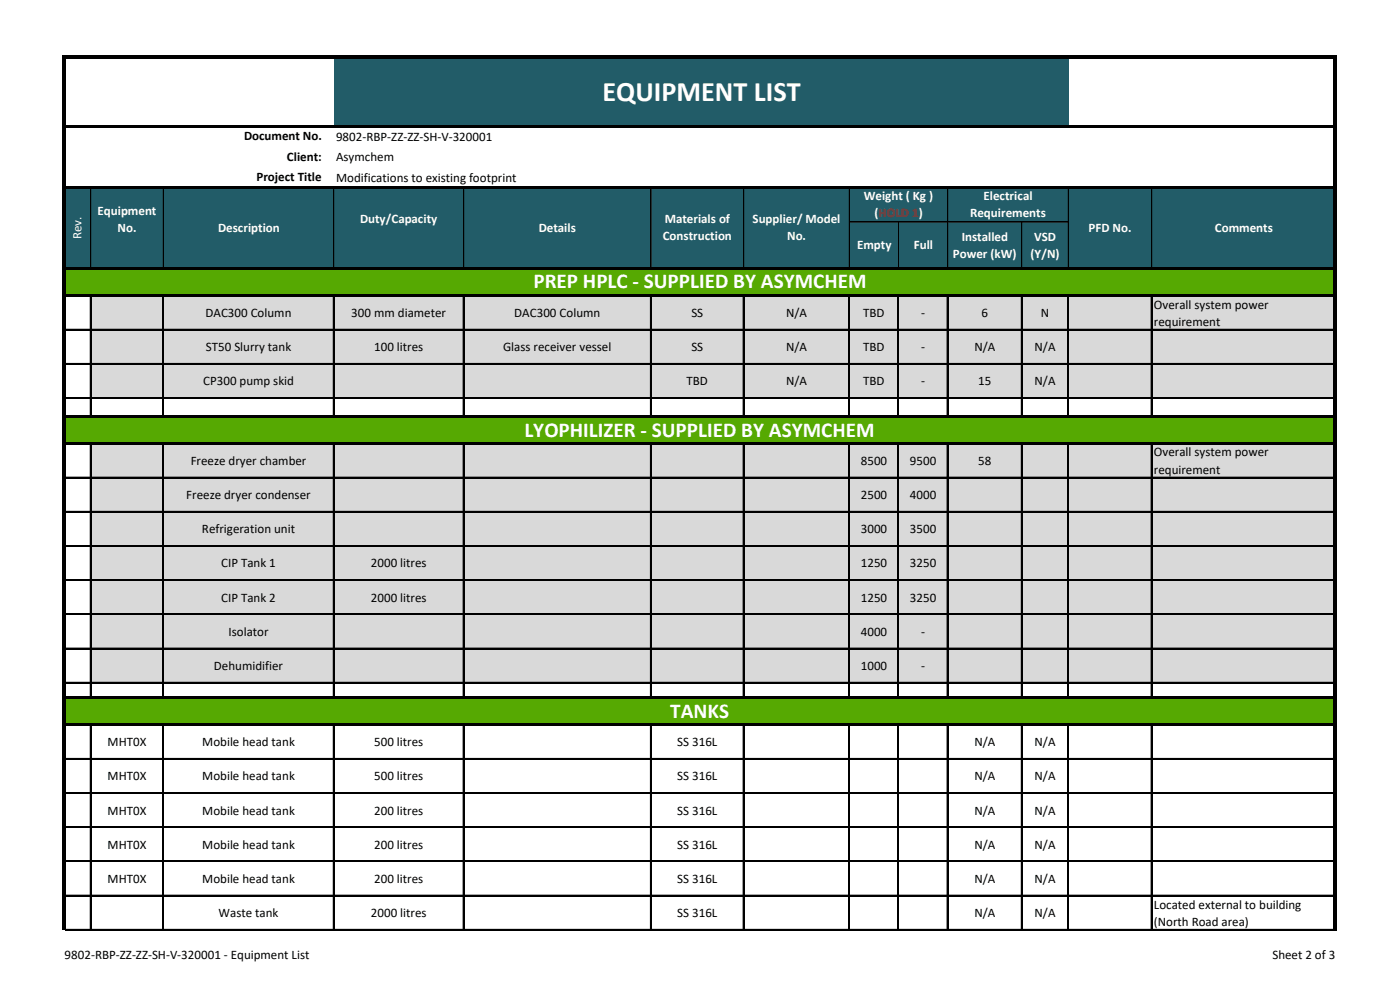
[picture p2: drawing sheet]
<svg xmlns="http://www.w3.org/2000/svg" width="420mm" height="297mm" viewBox="0 0 420 297" stroke-linecap="round" stroke-linejoin="round" font-family="sans-serif">
<defs><g id="words">
<text font-size="8.5" fill="#fff" x="180.7" y="30.2">EQUIPMENT LIST</text>
<g font-size="6.3" fill="#fff">
<text x="160" y="86.5">PREP HPLC - SUPPLIED BY ASYMCHEM</text>
<text x="157.3" y="130.8">LYOPHILIZER - SUPPLIED BY ASYMCHEM</text>
<text x="201.1" y="215.1">TANKS</text>
</g>
<g font-size="3.9">
<text x="73.2" y="42.1">Document No.</text>
<text x="100.8" y="42.3">9802-RBP-ZZ-ZZ-SH-V-320001</text>
<text x="86.1" y="48.2">Client:</text>
<text x="100.8" y="48.4">Asymchem</text>
<text x="76.9" y="54.4">Project Title</text>
<text x="100.8" y="54.5">Modifications to existing footprint</text>
<text x="61.6" y="95">DAC300 Column</text>
<text x="105.4" y="95">300 mm diameter</text>
<text x="154.3" y="95">DAC300 Column</text>
<text x="207.4" y="95">SS</text>
<text x="235.8" y="95">N/A</text>
<text x="259" y="95">TBD</text>
<text x="276.3" y="95">-</text>
<text x="294.4" y="95">6</text>
<text x="312.3" y="95">N</text>
<text x="346.2" y="92.5">Overall system power</text>
<text x="346.2" y="97.6">requirement</text>
<text x="61.8" y="105.3">ST50 Slurry tank</text>
<text x="112.2" y="105.3">100 litres</text>
<text x="150.9" y="105.3">Glass receiver vessel</text>
<text x="207.4" y="105.3">SS</text>
<text x="235.8" y="105.3">N/A</text>
<text x="259" y="105.3">TBD</text>
<text x="276.3" y="105.3">-</text>
<text x="292.3" y="105.3">N/A</text>
<text x="310.4" y="105.3">N/A</text>
<text x="60.9" y="115.5">CP300 pump skid</text>
<text x="206" y="115.5">TBD</text>
<text x="235.8" y="115.5">N/A</text>
<text x="259" y="115.5">TBD</text>
<text x="276.3" y="115.5">-</text>
<text x="293.4" y="115.5">15</text>
<text x="310.4" y="115.5">N/A</text>
<text x="346.2" y="136.8">Overall system power</text>
<text x="57.2" y="139.3">Freeze dryer chamber</text>
<text x="258.2" y="139.3">8500</text>
<text x="273" y="139.3">9500</text>
<text x="293.4" y="139.3">58</text>
<text x="346.2" y="141.9">requirement</text>
<text x="55.9" y="149.6">Freeze dryer condenser</text>
<text x="258.2" y="149.6">2500</text>
<text x="273" y="149.6">4000</text>
<text x="60.6" y="159.8">Refrigeration unit</text>
<text x="258.2" y="159.8">3000</text>
<text x="273" y="159.8">3500</text>
<text x="66.3" y="170.1">CIP Tank 1</text>
<text x="111.3" y="170.1">2000 litres</text>
<text x="258.2" y="170.1">1250</text>
<text x="273" y="170.1">3250</text>
<text x="66.3" y="180.3">CIP Tank 2</text>
<text x="111.3" y="180.3">2000 litres</text>
<text x="258.2" y="180.3">1250</text>
<text x="273" y="180.3">3250</text>
<text x="68.5" y="190.6">Isolator</text>
<text x="258.2" y="190.6">4000</text>
<text x="276.3" y="190.6">-</text>
<text x="64.2" y="200.8">Dehumidifier</text>
<text x="258.2" y="200.8">1000</text>
<text x="276.3" y="200.8">-</text>
<text x="32.3" y="223.6">MHT0X</text>
<text x="60.7" y="223.6">Mobile head tank</text>
<text x="112.2" y="223.6">500 litres</text>
<text x="203.2" y="223.6">SS 316L</text>
<text x="292.3" y="223.6">N/A</text>
<text x="310.4" y="223.6">N/A</text>
<text x="32.3" y="233.9">MHT0X</text>
<text x="60.7" y="233.9">Mobile head tank</text>
<text x="112.2" y="233.9">500 litres</text>
<text x="203.2" y="233.9">SS 316L</text>
<text x="292.3" y="233.9">N/A</text>
<text x="310.4" y="233.9">N/A</text>
<text x="32.3" y="244.1">MHT0X</text>
<text x="60.7" y="244.1">Mobile head tank</text>
<text x="112.2" y="244.1">200 litres</text>
<text x="203.2" y="244.1">SS 316L</text>
<text x="292.3" y="244.1">N/A</text>
<text x="310.4" y="244.1">N/A</text>
<text x="32.3" y="254.4">MHT0X</text>
<text x="60.7" y="254.4">Mobile head tank</text>
<text x="112.2" y="254.4">200 litres</text>
<text x="203.2" y="254.4">SS 316L</text>
<text x="292.3" y="254.4">N/A</text>
<text x="310.4" y="254.4">N/A</text>
<text x="32.3" y="264.6">MHT0X</text>
<text x="60.7" y="264.6">Mobile head tank</text>
<text x="112.2" y="264.6">200 litres</text>
<text x="203.2" y="264.6">SS 316L</text>
<text x="292.3" y="264.6">N/A</text>
<text x="310.4" y="264.6">N/A</text>
<text x="65.6" y="274.9">Waste tank</text>
<text x="111.3" y="274.9">2000 litres</text>
<text x="203.2" y="274.9">SS 316L</text>
<text x="292.3" y="274.9">N/A</text>
<text x="310.4" y="274.9">N/A</text>
<text x="346.2" y="272.3">Located external to building</text>
<text x="346.2" y="277.5">(North Road area)</text>
<text x="19.4" y="287.4">9802-RBP-ZZ-ZZ-SH-V-320001 - Equipment List</text>
<text x="381.7" y="287.4">Sheet 2 of 3</text>
</g>
<g font-size="3.9" fill="#fff">
<text x="259.1" y="60">Weight ( Kg )</text>
<text x="295.1" y="60">Electrical</text>
<text x="29.3" y="64.4">Equipment</text>
<text x="262.3" y="65.1">(HOLD 1)</text>
<text x="291" y="65.1">Requirements</text>
<text x="24.5" y="71.7" transform="rotate(-90 24.5 71.7)">Rev.</text>
<text x="35.3" y="69.5">No.</text>
<text x="65.4" y="69.5">Description</text>
<text x="108" y="66.9">Duty/Capacity</text>
<text x="161.6" y="69.5">Details</text>
<text x="199.4" y="66.9">Materials of</text>
<text x="225.8" y="66.9">Supplier/ Model</text>
<text x="326.6" y="69.5">PFD No.</text>
<text x="364.4" y="69.5">Comments</text>
<text x="198.8" y="72">Construction</text>
<text x="236.1" y="72">No.</text>
<text x="257.1" y="74.8">Empty</text>
<text x="274.1" y="74.8">Full</text>
<text x="285.9" y="77.3">Power (kW)</text>
<text x="288.5" y="72.2">Installed</text>
<text x="309.2" y="77.3">(Y/N)</text>
<text x="310.3" y="72.2">VSD</text>
</g>
</g></defs>
<g fill="#225c68">
<path d="M100.1 17.3h220.4v20.6h-220.4z" fill-rule="evenodd"/>
<path d="M19.3 56.3h381.3v24.1h-381.3z" fill-rule="evenodd"/>
</g>
<path d="M19.3 80.4h381.3v8.2h-381.3z" fill-rule="evenodd" fill="#56a902"/>
<g fill="#d9d9d9">
<path d="M27.2 88.6h373.4v10.3h-373.4z" fill-rule="evenodd"/>
<path d="M27.2 98.8h373.4v10.3h-373.4z" fill-rule="evenodd"/>
<path d="M27.2 109.1h373.4v10.3h-373.4z" fill-rule="evenodd"/>
</g>
<path d="M19.3 124.7h381.3v8.2h-381.3z" fill-rule="evenodd" fill="#56a902"/>
<g fill="#d9d9d9">
<path d="M27.2 132.9h373.4v10.3h-373.4z" fill-rule="evenodd"/>
<path d="M27.2 143.2h373.4v10.2h-373.4z" fill-rule="evenodd"/>
<path d="M27.2 153.4h373.4v10.3h-373.4z" fill-rule="evenodd"/>
<path d="M27.2 163.6h373.4v10.3h-373.4z" fill-rule="evenodd"/>
<path d="M27.2 173.9h373.4v10.3h-373.4z" fill-rule="evenodd"/>
<path d="M27.2 184.1h373.4v10.3h-373.4z" fill-rule="evenodd"/>
<path d="M27.2 194.4h373.4v10.3h-373.4z" fill-rule="evenodd"/>
</g>
<path d="M19.3 209h381.3v8.2h-381.3z" fill-rule="evenodd" fill="#56a902"/>
<g fill="none" stroke="#000" stroke-width=".3">
<path d="M27.2 56.6v23.4M49 56.6v23.4M100.1 56.6v23.4M139.1 56.6v23.4M195.3 56.6v23.4M223.1 56.6v23.4M254.8 56.6v23.4M284.3 56.6v23.4M320.5 56.6v23.4M345.5 56.6v23.4M254.8 66.5h65.7M269.5 66.6v13.4"/>
<path d="M306.5 66.6v13.4M19.7 98.7h380.3M27.1 88.9v35.4M48.8 88.9v35.4M100 88.9v35.4M138.9 88.9v35.4M195.1 88.9v35.4M222.9 88.9v35.4M254.6 88.9v35.4M269.4 88.9v35.4M284.1 88.9v35.4M306.4 88.9v35.4"/>
<path d="M320.3 88.9v35.4M345.3 88.9v35.4M19.7 108.9h380.3M19.7 119.2h380.3M27.1 133.3v75.3M48.8 133.3v75.3M100 133.3v75.3M138.9 133.3v75.3M195.1 133.3v75.3M222.9 133.3v75.3M254.6 133.3v75.3M269.4 133.3v75.3"/>
<path d="M284.1 133.3v75.3M306.4 133.3v75.3M320.3 133.3v75.3M345.3 133.3v75.3M19.7 143h380.3M19.7 153.3h380.3M19.7 163.5h380.3M19.7 173.7h380.3M19.7 184h380.3M19.7 194.2h380.3M19.7 204.5h380.3M27.1 217.6v61.2"/>
<path d="M48.8 217.6v61.2M100 217.6v61.2M138.9 217.6v61.2M195.1 217.6v61.2M222.9 217.6v61.2M254.6 217.6v61.2M269.4 217.6v61.2M284.1 217.6v61.2M306.4 217.6v61.2M320.3 217.6v61.2M345.3 217.6v61.2M19.7 227.3h380.3"/>
<path d="M19.7 237.5h380.3M19.7 247.8h380.3M19.7 258h380.3M19.7 268.3h380.3M19.7 278.5h380.3"/>
</g>
<g fill="none" stroke="#000" stroke-width=".34">
<path d="M19.6 98.8h380.4M27.2 88.9v35.5M48.9 88.9v35.5M100.1 88.9v35.5M139.1 88.9v35.5M195.3 88.9v35.5M223.1 88.9v35.5M254.8 88.9v35.5M269.5 88.9v35.5M284.3 88.9v35.5M306.5 88.9v35.5M320.5 88.9v35.5"/>
<path d="M345.5 88.9v35.5M19.6 109.1h380.4M19.6 119.3h380.4M27.2 133.2v75.5M48.9 133.2v75.5M100.1 133.2v75.5M139.1 133.2v75.5M195.3 133.2v75.5M223.1 133.2v75.5M254.8 133.2v75.5M269.5 133.2v75.5M284.3 133.2v75.5"/>
<path d="M306.5 133.2v75.5M320.5 133.2v75.5M345.5 133.2v75.5M19.6 143.2h380.4M19.6 153.4h380.4M19.6 163.6h380.4M19.6 173.9h380.4M19.6 184.1h380.4M19.6 194.4h380.4M19.6 204.6h380.4M27.2 217.5v61.3M48.9 217.5v61.3"/>
<path d="M100.1 217.5v61.3M139.1 217.5v61.3M195.3 217.5v61.3M223.1 217.5v61.3M254.8 217.5v61.3M269.5 217.5v61.3M284.3 217.5v61.3M306.5 217.5v61.3M320.5 217.5v61.3M345.5 217.5v61.3M19.6 227.4h380.4M19.6 237.7h380.4"/>
<path d="M19.6 247.9h380.4M19.6 258.2h380.4M19.6 268.4h380.4M19.6 278.7h380.4"/>
</g>
<g fill="#000">
<path d="M19.6 16.6h381.5v1.1h-381.5z" fill-rule="evenodd"/>
<path d="M19.6 37.5h380.4v.7h-380.4z" fill-rule="evenodd"/>
<path d="M19.6 55.9h380.4v.7h-380.4z" fill-rule="evenodd"/>
<path d="M19.6 80h380.4v.7h-380.4z" fill-rule="evenodd"/>
<path d="M19.6 88.2h380.4v.7h-380.4z" fill-rule="evenodd"/>
<path d="M19.6 124.4h380.4v.6h-380.4z" fill-rule="evenodd"/>
<path d="M19.6 132.6h380.4v.6h-380.4z" fill-rule="evenodd"/>
<path d="M19.6 208.7h380.4v.6h-380.4z" fill-rule="evenodd"/>
<path d="M19.6 216.9h380.4v.6h-380.4z" fill-rule="evenodd"/>
<path d="M18.6 16.6h1v262.2h-1z" fill-rule="evenodd"/>
<path d="M400 17.7h1.1v261.1h-1.1z" fill-rule="evenodd"/>
</g>
<use href="#words"/>
</svg>
